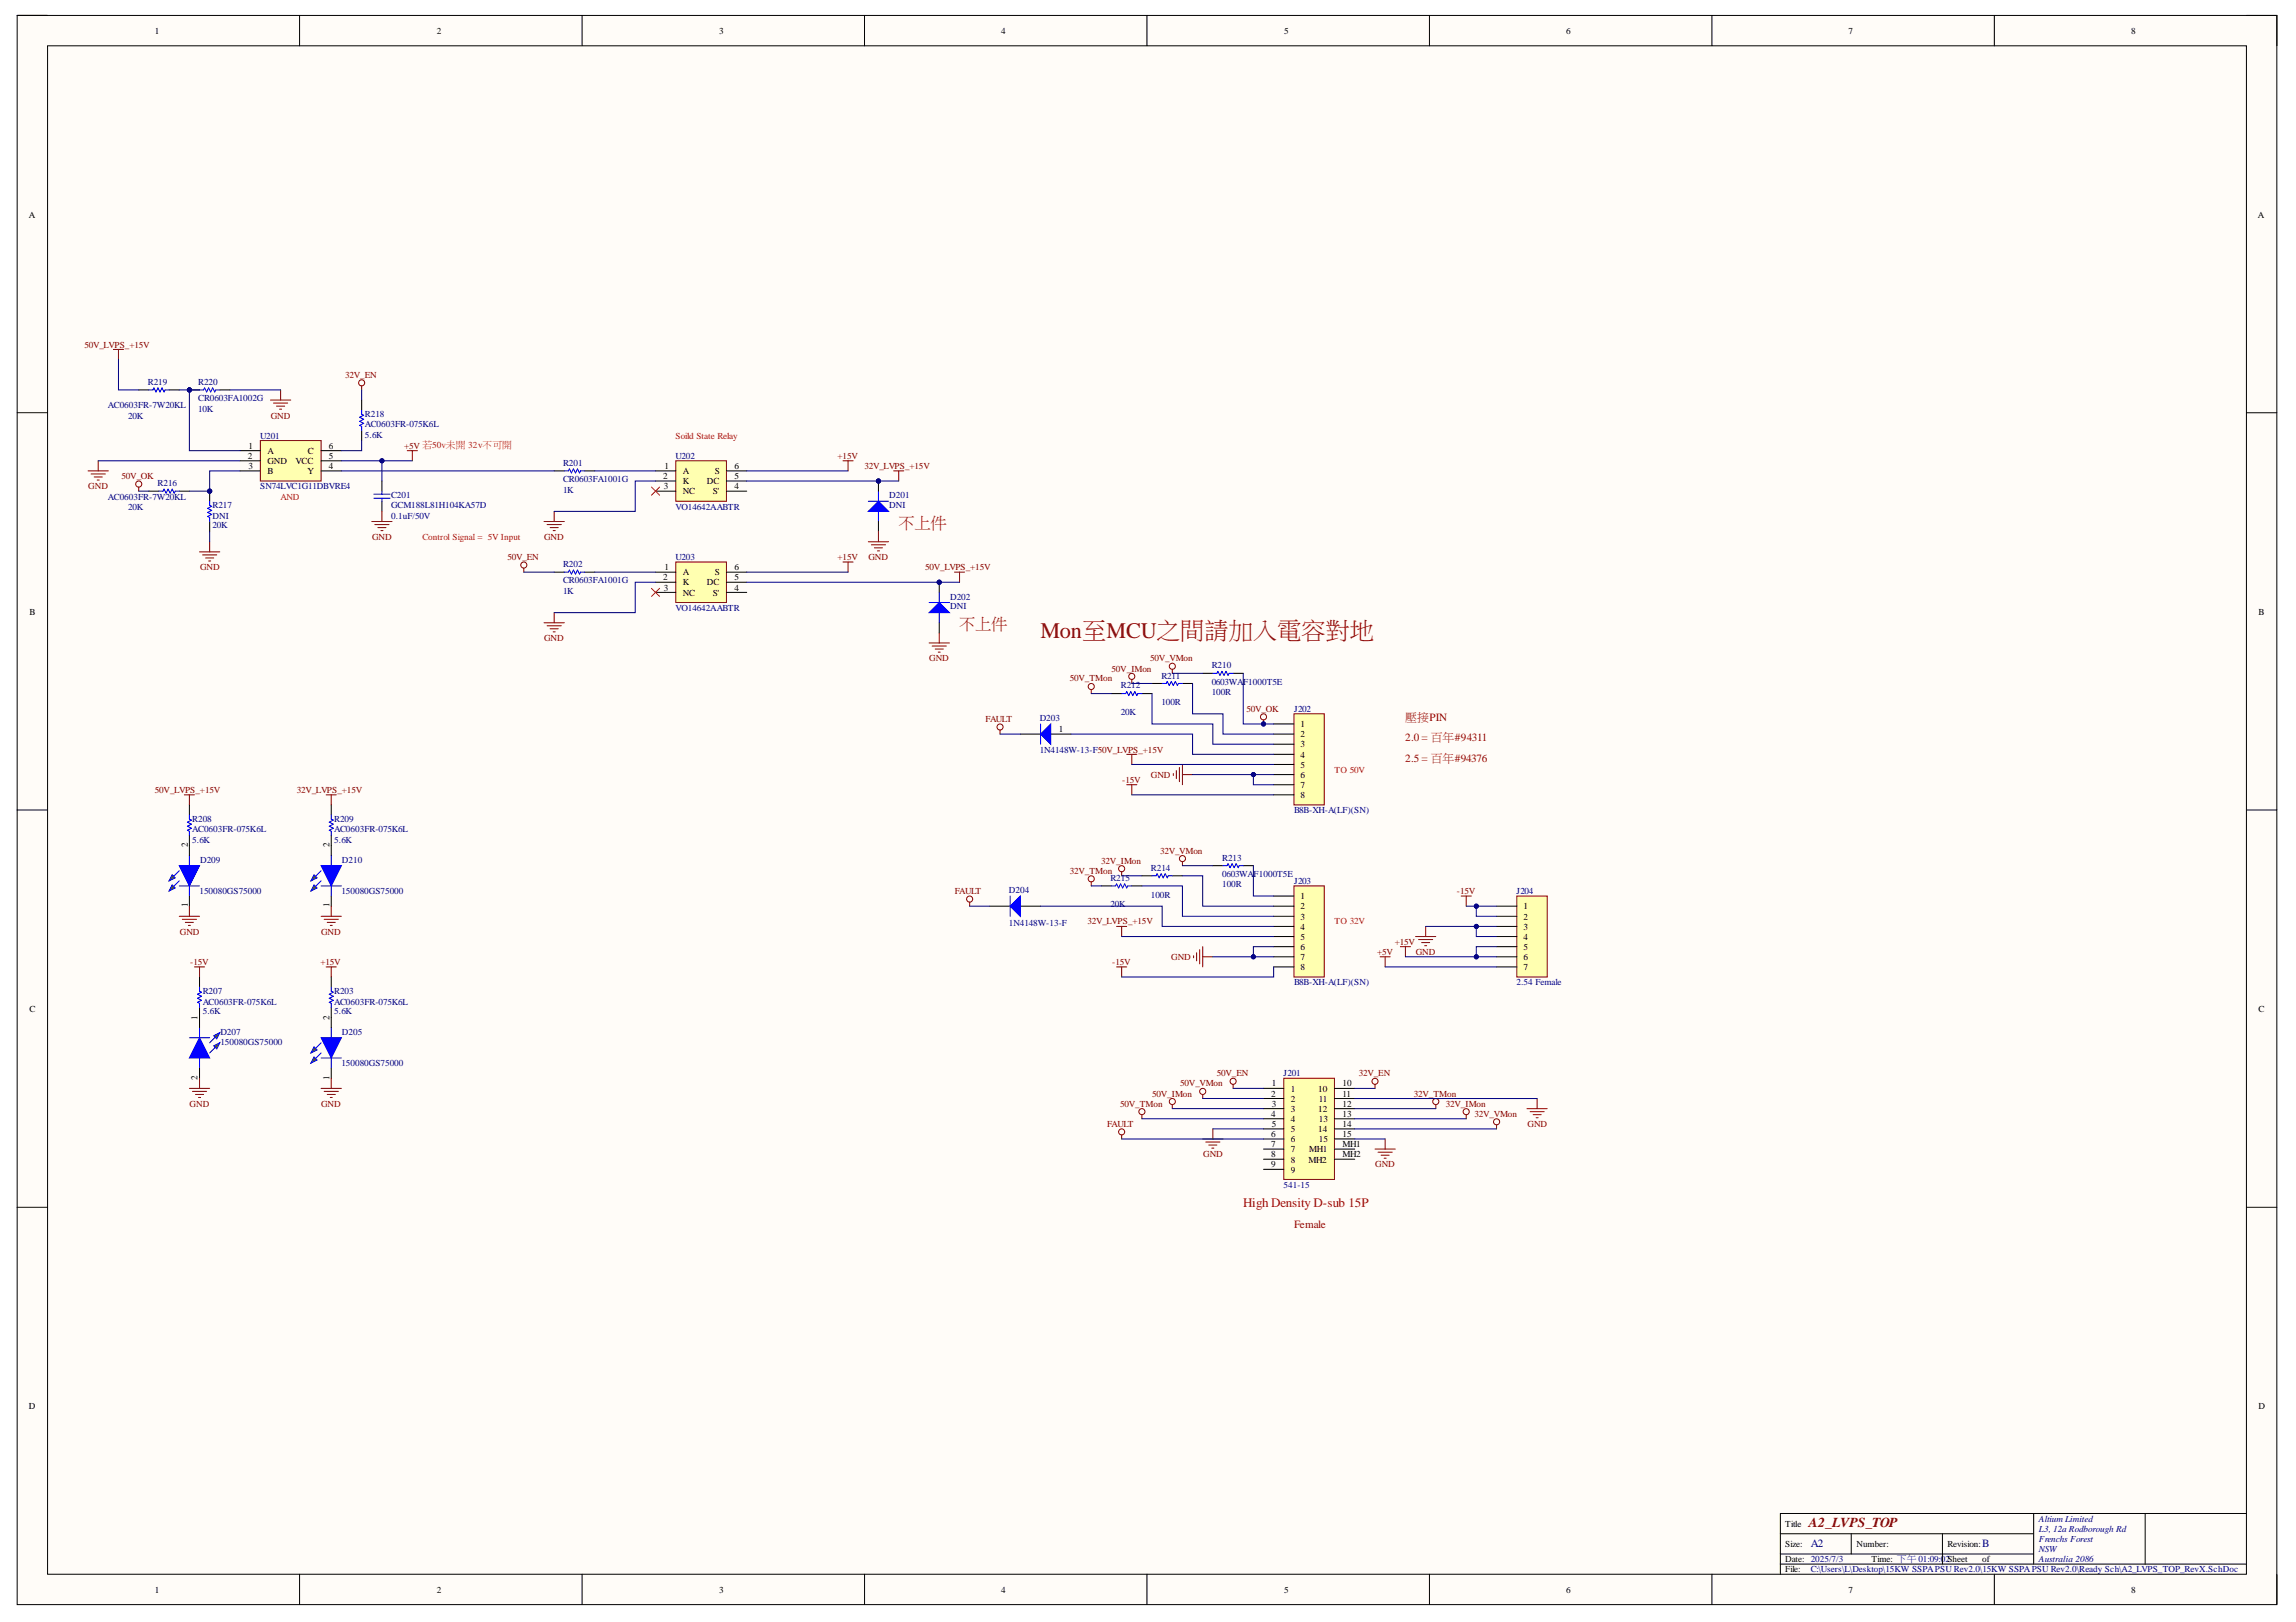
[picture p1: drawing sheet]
<svg xmlns="http://www.w3.org/2000/svg" width="297mm" height="210mm" viewBox="0 0 297 210" stroke-linecap="round" stroke-linejoin="round" font-family="sans-serif">
<defs><g id="words">
<text font-size="2.9" fill="#980000" x="134.6" y="82.5">Mon至MCU之間請加入電容對地</text>
<g font-size="2.1" fill="#980000">
<text x="116.2" y="68.3">不上件</text>
<text x="124.1" y="81.4">不上件</text>
</g>
<text font-size="1.8" fill="#800000" x="234" y="197.6">A2_LVPS_TOP</text>
<text font-size="1.7" fill="#c00" x="160.8" y="156.2">High Density D-sub 15P</text>
<text font-size="1.5" fill="#980000" x="181.8" y="93.3">壓接PIN</text>
<g font-size="1.4" fill="#980000">
<text x="181.8" y="95.9">2.0 = 百年#94311</text>
<text x="181.8" y="98.6">2.5 = 百年#94376</text>
<text x="167.4" y="158.9">Female</text>
</g>
<g font-size="1.4" fill="#000080">
<text x="234.3" y="200.3">A2</text>
<text x="256.4" y="200.3">B</text>
</g>
<g font-size="1.2">
<text x="20" y="4.4">1</text>
<text x="56.5" y="4.4">2</text>
<text x="93.1" y="4.4">3</text>
<text x="129.5" y="4.4">4</text>
<text x="166.2" y="4.4">5</text>
<text x="202.6" y="4.4">6</text>
<text x="239.2" y="4.4">7</text>
<text x="275.7" y="4.4">8</text>
<text x="3.7" y="28.1">A</text>
<text x="292.1" y="28.1">A</text>
<text x="32.1" y="59.4">2</text>
<text x="32.1" y="58.1">1</text>
<text x="34.6" y="58.8">A</text>
<text x="39.8" y="58.8">C</text>
<text x="42.6" y="58.1">6</text>
<text x="42.6" y="59.4">5</text>
<text x="32.1" y="60.7">3</text>
<text x="34.6" y="60">GND</text>
<text x="34.6" y="61.4">B</text>
<text x="38.2" y="60">VCC</text>
<text x="39.8" y="61.4">Y</text>
<text x="42.6" y="60.7">4</text>
<text x="85.8" y="62">2</text>
<text x="85.9" y="63.3">3</text>
<text x="86" y="60.7">1</text>
<text x="88.3" y="61.4">A</text>
<text x="88.3" y="62.6">K</text>
<text x="88.3" y="64">NC</text>
<text x="91.5" y="62.6">DC</text>
<text x="92.2" y="64">S'</text>
<text x="92.5" y="61.4">S</text>
<text x="95" y="60.7">6</text>
<text x="95" y="62">5</text>
<text x="95" y="63.3">4</text>
<text x="85.8" y="75.1">2</text>
<text x="85.9" y="76.4">3</text>
<text x="86" y="73.8">1</text>
<text x="88.3" y="74.5">A</text>
<text x="88.3" y="75.7">K</text>
<text x="88.3" y="77.1">NC</text>
<text x="91.5" y="75.7">DC</text>
<text x="92.2" y="77.1">S'</text>
<text x="92.5" y="74.5">S</text>
<text x="95" y="73.8">6</text>
<text x="95" y="75.1">5</text>
<text x="95" y="76.4">4</text>
<text x="3.8" y="79.5">B</text>
<text x="292.2" y="79.5">B</text>
<text x="137" y="94.8">1</text>
<text x="168.3" y="94.1">1</text>
<text x="168.3" y="95.4">2</text>
<text x="168.3" y="96.7">3</text>
<text x="168.3" y="98.1">4</text>
<text x="168.3" y="99.3">5</text>
<text x="168.3" y="100.7">6</text>
<text x="168.3" y="101.9">7</text>
<text x="168.3" y="103.3">8</text>
<text x="24.3" y="109.6" transform="rotate(-90 24.3 109.6)">2</text>
<text x="42.6" y="109.6" transform="rotate(-90 42.6 109.6)">2</text>
<text x="24.3" y="117.4" transform="rotate(-90 24.3 117.4)">1</text>
<text x="42.6" y="117.4" transform="rotate(-90 42.6 117.4)">1</text>
<text x="168.3" y="116.4">1</text>
<text x="168.3" y="117.7">2</text>
<text x="168.3" y="119">3</text>
<text x="197.1" y="117.7">1</text>
<text x="197.1" y="119">2</text>
<text x="168.3" y="120.3">4</text>
<text x="168.3" y="121.6">5</text>
<text x="168.3" y="122.9">6</text>
<text x="168.3" y="124.3">7</text>
<text x="168.3" y="125.5">8</text>
<text x="197.1" y="120.3">3</text>
<text x="197.1" y="121.6">4</text>
<text x="197.1" y="122.9">5</text>
<text x="197.1" y="124.3">6</text>
<text x="197.1" y="125.5">7</text>
<text x="3.8" y="130.9">C</text>
<text x="25.5" y="132" transform="rotate(-90 25.5 132)">1</text>
<text x="42.6" y="132" transform="rotate(-90 42.6 132)">2</text>
<text x="292.2" y="130.9">C</text>
<text x="25.5" y="139.8" transform="rotate(-90 25.5 139.8)">2</text>
<text x="42.6" y="139.7" transform="rotate(-90 42.6 139.7)">1</text>
<text x="164.5" y="141.9">2</text>
<text x="164.5" y="140.6">1</text>
<text x="164.5" y="143.2">3</text>
<text x="167" y="141.3">1</text>
<text x="167" y="142.6">2</text>
<text x="167" y="143.9">3</text>
<text x="170.5" y="141.3">10</text>
<text x="170.5" y="143.9">12</text>
<text x="170.6" y="142.6">11</text>
<text x="173.7" y="140.6">10</text>
<text x="173.7" y="141.9">11</text>
<text x="173.7" y="143.2">12</text>
<text x="164.5" y="144.6">4</text>
<text x="164.5" y="147.2">6</text>
<text x="164.5" y="148.4">7</text>
<text x="164.5" y="149.8">8</text>
<text x="164.5" y="145.8">5</text>
<text x="167" y="145.2">4</text>
<text x="167" y="146.5">5</text>
<text x="167" y="147.8">6</text>
<text x="167" y="149.1">7</text>
<text x="169.4" y="149.1">MH1</text>
<text x="170.5" y="146.5">14</text>
<text x="170.6" y="145.2">13</text>
<text x="170.6" y="147.8">15</text>
<text x="173.7" y="144.6">13</text>
<text x="173.7" y="145.8">14</text>
<text x="173.7" y="147.2">15</text>
<text x="173.7" y="148.4">MH1</text>
<text x="173.7" y="149.8">MH2</text>
<text x="164.5" y="151.1">9</text>
<text x="167" y="150.5">8</text>
<text x="167" y="151.7">9</text>
<text x="169.3" y="150.5">MH2</text>
<text x="3.7" y="182.3">D</text>
<text x="292.2" y="182.3">D</text>
<text x="231" y="197.6">Title</text>
<text x="231" y="200.2">Size:</text>
<text x="231" y="202.2">Date: 2025/7/3</text>
<text x="231" y="203.5">File:</text>
<text x="240.2" y="200.2">Number:</text>
<text x="242.1" y="202.2">Time: 下午 01:09:02Sheet</text>
<text x="251.9" y="200.2">Revision:</text>
<text x="256.4" y="202.2">of</text>
<text x="20" y="206.1">1</text>
<text x="56.5" y="206.1">2</text>
<text x="93.1" y="206.1">3</text>
<text x="129.5" y="206.1">4</text>
<text x="166.2" y="206.1">5</text>
<text x="202.6" y="206.1">6</text>
<text x="239.2" y="206.1">7</text>
<text x="275.7" y="206.1">8</text>
</g>
<g font-size="1.2" fill="#800000">
<text x="10.9" y="45">50V_LVPS_+15V</text>
<text x="44.7" y="48.9">32V_EN</text>
<text x="35" y="54.2">GND</text>
<text x="52.3" y="58.1">+5V 若50v未開 32v不可開</text>
<text x="108.4" y="59.4">+15V</text>
<text x="11.4" y="63.3">GND</text>
<text x="15.7" y="62">50V_OK</text>
<text x="111.8" y="60.7">32V_LVPS_+15V</text>
<text x="48.1" y="69.8">GND</text>
<text x="70.4" y="69.8">GND</text>
<text x="25.9" y="73.8">GND</text>
<text x="65.6" y="72.4">50V_EN</text>
<text x="108.4" y="72.4">+15V</text>
<text x="112.3" y="72.4">GND</text>
<text x="119.7" y="73.8">50V_LVPS_+15V</text>
<text x="70.4" y="82.9">GND</text>
<text x="120.2" y="85.5">GND</text>
<text x="138.4" y="88.2">50V_TMon</text>
<text x="143.8" y="86.9">50V_IMon</text>
<text x="148.8" y="85.5">50V_VMon</text>
<text x="127.5" y="93.4">FAULT</text>
<text x="161.2" y="92.1">50V_OK</text>
<text x="145.2" y="101.3">-15V</text>
<text x="148.9" y="100.7">GND</text>
<text x="20" y="102.6">50V_LVPS_+15V</text>
<text x="38.4" y="102.6">32V_LVPS_+15V</text>
<text x="138.4" y="113.1">32V_TMon</text>
<text x="142.5" y="111.8">32V_IMon</text>
<text x="150.1" y="110.5">32V_VMon</text>
<text x="123.5" y="115.7">FAULT</text>
<text x="140.7" y="119.6">32V_LVPS_+15V</text>
<text x="188.5" y="115.7">-15V</text>
<text x="23.3" y="121">GND</text>
<text x="24.6" y="124.9">-15V</text>
<text x="41.5" y="124.9">+15V</text>
<text x="41.5" y="121">GND</text>
<text x="143.9" y="124.9">-15V</text>
<text x="151.5" y="124.3">GND</text>
<text x="178.2" y="123.6">+5V</text>
<text x="180.4" y="122.2">+15V</text>
<text x="183.2" y="123.6">GND</text>
<text x="24.5" y="143.2">GND</text>
<text x="41.5" y="143.2">GND</text>
<text x="144.9" y="143.2">50V_TMon</text>
<text x="149.1" y="141.9">50V_IMon</text>
<text x="152.7" y="140.6">50V_VMon</text>
<text x="157.4" y="139.3">50V_EN</text>
<text x="175.8" y="139.3">32V_EN</text>
<text x="182.9" y="141.9">32V_TMon</text>
<text x="187" y="143.2">32V_IMon</text>
<text x="143.2" y="145.8">FAULT</text>
<text x="155.7" y="149.8">GND</text>
<text x="190.8" y="144.6">32V_VMon</text>
<text x="197.6" y="145.8">GND</text>
<text x="177.9" y="151.1">GND</text>
</g>
<g font-size="1.2" fill="#000080">
<text x="14" y="52.8">AC0603FR-7W20KL</text>
<text x="19.1" y="49.8">R219</text>
<text x="25.6" y="53.3">10K</text>
<text x="25.6" y="49.8">R220</text>
<text x="25.6" y="51.9">CR0603FA1002G</text>
<text x="16.6" y="54.2">20K</text>
<text x="33.7" y="56.8">U201</text>
<text x="47.2" y="56.6">5.6K</text>
<text x="47.2" y="54">R218</text>
<text x="47.2" y="55.3">AC0603FR-075K6L</text>
<text x="87.4" y="59.4">U202</text>
<text x="14" y="64.7">AC0603FR-7W20KL</text>
<text x="16.6" y="65.9">20K</text>
<text x="20.4" y="62.9">R216</text>
<text x="27.5" y="65.8">R217</text>
<text x="33.7" y="63.3">SN74LVC1G11DBVRE4</text>
<text x="50.6" y="64.5">C201</text>
<text x="50.6" y="65.8">GCM188L81H104KA57D</text>
<text x="72.8" y="63.7">1K</text>
<text x="72.8" y="60.3">R201</text>
<text x="72.8" y="62.4">CR0603FA1001G</text>
<text x="87.4" y="65.9">VO14642AABTR</text>
<text x="115.1" y="64.5">D201</text>
<text x="115.1" y="65.8">DNI</text>
<text x="27.5" y="68.4">20K</text>
<text x="27.5" y="67.1">DNI</text>
<text x="50.6" y="67.1">0.1uF/50V</text>
<text x="72.8" y="76.8">1K</text>
<text x="72.8" y="73.4">R202</text>
<text x="72.8" y="75.5">CR0603FA1001G</text>
<text x="87.4" y="72.4">U203</text>
<text x="122.9" y="77.6">D202</text>
<text x="87.4" y="79">VO14642AABTR</text>
<text x="122.9" y="78.9">DNI</text>
<text x="145" y="89.1">R212</text>
<text x="150.2" y="87.8">R211</text>
<text x="156.8" y="89.9">100R</text>
<text x="156.8" y="86.5">R210</text>
<text x="156.8" y="88.6">0603WAF1000T5E</text>
<text x="134.5" y="93.3">D203</text>
<text x="145" y="92.6">20K</text>
<text x="150.2" y="91.2">100R</text>
<text x="167.4" y="92.1">J202</text>
<text x="134.5" y="97.5">1N4148W-13-F50V_LVPS_+15V</text>
<text x="24.9" y="106.4">R208</text>
<text x="24.9" y="107.7">AC0603FR-075K6L</text>
<text x="43.2" y="106.4">R209</text>
<text x="43.2" y="107.7">AC0603FR-075K6L</text>
<text x="167.4" y="105.2">B8B-XH-A(LF)(SN)</text>
<text x="24.9" y="109">5.6K</text>
<text x="25.9" y="111.7">D209</text>
<text x="43.2" y="109">5.6K</text>
<text x="44.2" y="111.7">D210</text>
<text x="148.9" y="112.7">R214</text>
<text x="158.1" y="111.4">R213</text>
<text x="158.1" y="113.5">0603WA</text>
<text x="162.2" y="113.5">F1000T5E</text>
<text x="25.8" y="115.7">150080GS75000</text>
<text x="44.2" y="115.7">150080GS75000</text>
<text x="130.5" y="115.6">D204</text>
<text x="130.5" y="119.8">1N4148W-13-F</text>
<text x="143.6" y="117.4">20K</text>
<text x="143.6" y="114">R215</text>
<text x="148.9" y="116.1">100R</text>
<text x="158.1" y="114.8">100R</text>
<text x="167.4" y="114.4">J203</text>
<text x="196.2" y="115.7">J204</text>
<text x="26.2" y="131.3">5.6K</text>
<text x="26.2" y="128.7">R207</text>
<text x="26.2" y="130">AC0603FR-075K6L</text>
<text x="43.2" y="131.3">5.6K</text>
<text x="43.2" y="128.7">R203</text>
<text x="43.2" y="130">AC0603FR-075K6L</text>
<text x="167.4" y="127.5">B8B-XH-A(LF)(SN)</text>
<text x="196.2" y="127.5">2.54 Female</text>
<text x="28.5" y="133.9">D207</text>
<text x="28.5" y="135.3">150080GS75000</text>
<text x="44.2" y="138">150080GS75000</text>
<text x="44.2" y="133.9">D205</text>
<text x="166.1" y="139.3">J201</text>
<text x="166.1" y="153.7">541-15</text>
<text x="263.8" y="197">Altium Limited</text>
<text x="234.3" y="203.5">C:\Users\L\Desktop\15KW SSPAPSU Rev2.0\15KW SSPAPSU Rev2.0\Ready Sch\A2_LVPS_TOP_RevX.SchDoc</text>
<text x="263.8" y="198.2">L3, 12a Rodborough Rd</text>
<text x="263.8" y="199.6">Frenchs Forest</text>
<text x="263.8" y="200.8">NSW</text>
<text x="263.8" y="202.2">Australia 2086</text>
</g>
<g font-size="1.2" fill="#f00">
<text x="87.4" y="56.8">Soild State Relay</text>
<text x="36.3" y="64.7">AND</text>
<text x="54.7" y="69.8">Control Signal = 5V Input</text>
<text x="172.7" y="100">TO 50V</text>
<text x="172.7" y="119.6">TO 32V</text>
</g>
</g></defs>
<path d="M2.2 2h292.4v205.7h-292.4z" fill-rule="evenodd" fill="#fffcf8"/>
<path d="M2.2 2h292.4v205.7h-292.4z" fill="none" stroke="#000" stroke-width=".13"/>
<path d="M6.2 5.9h284.4v197.8h-284.4z" fill-rule="evenodd" fill="#fffcf8"/>
<g fill="none" stroke="#000" stroke-width=".13">
<path d="M2.2 2h3.9M6.2 5.9h284.4v197.8h-284.4zM38.8 2v3.9M75.3 2v3.9M111.8 2v3.9M148.4 2v3.9M184.9 2v3.9M221.5 2v3.9M258 2v3.9M290.6 2h4v3.9M2.2 53.4h3.9M290.6 53.4h4"/>
<path d="M2.2 104.8h3.9M290.6 104.8h4M2.2 156.2h3.9M290.6 156.2h4M230.3 198.5h32.8M239.5 198.5v2.6M251.3 198.5v3.9M263.1 195.9v6.5M277.5 195.9v6.5M290.6 195.9h-60.3v7.8M38.8 203.7v4M75.3 203.7v4"/>
<path d="M111.8 203.7v4M148.4 203.7v4M184.9 203.7v4M221.5 203.7v4M230.3 202.4h60.3M230.3 201.1h32.8M258 203.7v4M294.6 203.7v4"/>
</g>
<path d="M87.4 59.6h6.6v5.3h-6.6z" fill-rule="evenodd" fill="#ffffb0"/>
<path d="M87.4 59.6h6.6v5.3h-6.6z" fill="none" stroke="#800000" stroke-width=".13"/>
<path d="M84.8 60.9h2.6M84.8 62.2h2.6M84.8 63.6h2.6M94 60.9h2.6M94 62.2h2.6M94 63.6h2.6" fill="none" stroke="#000" stroke-width=".13"/>
<path d="M87.4 72.7h6.6v5.3h-6.6z" fill-rule="evenodd" fill="#ffffb0"/>
<g fill="none" stroke="#800000" stroke-width=".13">
<path d="M46.8 49.9v.6M67.8 73.5v.5M87.4 72.7h6.6v5.3h-6.6zM141.2 89.2v.6M145.8 97.6h1.3M146.4 87.9v.5M146.4 97.6v1.3M151.7 86.6v.5M141.2 114.1v.5M144.5 119.9h1.3M145.1 112.8v.5M145.1 119.9v1.3"/>
<path d="M145.8 101.5h1.3M146.4 101.5v1.4M153 111.5v.5M25.2 125.1h1.3M25.8 125.1v1.3M42.2 125.1h1.3M42.9 125.1v1.3M144.5 125.1h1.3M145.1 125.1v1.3M147.7 144.2v.6M151.7 142.9v.6M155.6 141.6v.6"/>
<path d="M159.5 140.3v.5M177.9 140.3v.6M185.8 142.9v.6M189.7 144.3v.5M193.6 145.6v.5"/>
<circle cx="46.8" cy="49.5" r=".39"/>
<circle cx="67.8" cy="73.1" r=".39"/>
<circle cx="141.2" cy="88.8" r=".39"/>
<circle cx="146.4" cy="87.5" r=".39"/>
<circle cx="151.7" cy="86.2" r=".39"/>
<circle cx="141.2" cy="113.7" r=".39"/>
<circle cx="145.1" cy="112.4" r=".39"/>
<circle cx="153" cy="111.1" r=".39"/>
<circle cx="159.5" cy="139.9" r=".39"/>
<circle cx="177.9" cy="139.9" r=".39"/>
<circle cx="147.7" cy="143.9" r=".39"/>
<circle cx="151.7" cy="142.5" r=".39"/>
<circle cx="155.6" cy="141.2" r=".39"/>
<circle cx="185.7" cy="142.6" r=".39"/>
<circle cx="189.7" cy="143.9" r=".39"/>
<circle cx="193.6" cy="145.2" r=".39"/>
</g>
<path d="M84.8 74h2.6M84.8 75.4h2.6M84.8 76.7h2.6M94 74h2.6M94 75.4h2.6M94 76.7h2.6" fill="none" stroke="#000" stroke-width=".13"/>
<path d="M84.3 63l1 1.1M84.3 76.1l1 1.1M85.3 63l-1 1.1M85.3 76.1l-1 1.1" fill="none" stroke="#f00" stroke-width=".13"/>
<path d="M41.5 134.3h2.7l-1.3 2.6z" fill="#00f"/>
<path d="M41.5 134.3h2.7l-1.3 2.6zM41.5 136.9h2.7M41.5 136.3l-1.3 1.3" fill="none" stroke="#00f" stroke-width=".13"/>
<path d="M40.6 136.8l.4 .4-.8 .4z" fill="#0f0"/>
<path d="M40.6 136.8l.4 .4-.8 .4zM41.5 135l-1.3 1.3" fill="none" stroke="#00f" stroke-width=".13"/>
<path d="M40.6 135.5l.4 .4-.8 .4z" fill="#0f0"/>
<path d="M40.6 135.5l.4 .4-.8 .4zM42.9 133v1.3M42.9 136.9v1.3" fill="none" stroke="#00f" stroke-width=".13"/>
<path d="M42.9 131.7v1.3M42.9 138.2v1.3" fill="none" stroke="#000" stroke-width=".13"/>
<path d="M42.9 139.5v1.3M41.5 140.8h2.7M41.9 141.2h1.9M42.3 141.6h1.1M42.7 142h.3" fill="none" stroke="#800000" stroke-width=".13"/>
<path d="M25.8 134.3l1.3 2.6h-2.6z" fill="#00f"/>
<path d="M24.5 134.3h2.6M25.8 134.3l1.3 2.6h-2.6zM28.4 133.6l-1.3 1.4" fill="none" stroke="#00f" stroke-width=".13"/>
<path d="M27.6 134l.8-.4-.4 .8z" fill="#0f0"/>
<path d="M27.6 134l.8-.4-.4 .8zM28.4 135l-1.3 1.3" fill="none" stroke="#00f" stroke-width=".13"/>
<path d="M27.6 135.3l.8-.3-.4 .7z" fill="#0f0"/>
<path d="M25.8 133v1.3M25.8 136.9v1.3M27.6 135.3l.8-.3-.4 .7z" fill="none" stroke="#00f" stroke-width=".13"/>
<path d="M25.8 131.7v1.3M25.8 138.2v1.3" fill="none" stroke="#000" stroke-width=".13"/>
<g fill="none" stroke="#800000" stroke-width=".13">
<path d="M184.4 119.9v1.3M189 116h1.3M189.7 116v1.3M25.8 139.5v1.3M178.5 123.8h1.4M179.2 123.8v1.3M181.2 122.5h1.3M181.8 122.5v1.3M183.1 121.2h2.7M183.5 121.6h1.9M183.9 122h1.1M184.3 122.4h.3"/>
<path d="M24.5 140.8h2.6M24.9 141.2h1.8M25.3 141.6h1M25.7 142h.2"/>
</g>
<path d="M196.2 116h4v10.4h-4z" fill-rule="evenodd" fill="#ffffb0"/>
<path d="M196.2 116h4v10.4h-4z" fill="none" stroke="#800000" stroke-width=".13"/>
<path d="M193.6 117.3h2.6M193.6 118.6h2.6M193.6 119.9h2.6M193.6 121.2h2.6M193.6 122.5h2.6M193.6 123.8h2.6M193.6 125.1h2.6" fill="none" stroke="#000" stroke-width=".13"/>
<path d="M166.1 139.5h6.5v13.1h-6.5z" fill-rule="evenodd" fill="#ffffb0"/>
<g fill="none" stroke="#800000" stroke-width=".13">
<path d="M129.4 94.5v.5M125.4 116.7v.6M166.1 139.5h6.5v13.1h-6.5zM145.1 146.9v.5M155.6 147.4h2.6M156 147.8h1.8M156.4 148.2h1M156.8 148.6h.2M156.9 146.1v1.3M197.5 143.5h2.7M197.9 143.9h1.9M198.3 144.3h1.1"/>
<path d="M198.7 144.6h.3M198.9 142.2v1.3"/>
<circle cx="129.4" cy="94.1" r=".39"/>
<circle cx="125.4" cy="116.4" r=".39"/>
<circle cx="145.1" cy="146.5" r=".39"/>
</g>
<g fill="none" stroke="#000" stroke-width=".13">
<path d="M163.5 140.8h2.6M163.5 142.2h2.6M163.5 143.5h2.6M163.5 144.8h2.6M163.5 146.1h2.6M163.5 147.4h2.6M163.5 148.7h2.6M163.5 150h2.6M163.5 151.3h2.6M172.6 140.9h2.7M172.6 142.2h2.7M172.6 143.5h2.7"/>
<path d="M172.6 144.8h2.7M172.6 146.1h2.7M172.6 147.4h2.7M172.6 148.7h2.7M172.6 150h2.7"/>
</g>
<path d="M33.7 57h7.8v5.2h-7.8z" fill-rule="evenodd" fill="#ffffb0"/>
<g fill="none" stroke="#800000" stroke-width=".13">
<path d="M12.7 59.6v1.3M33.7 57h7.8v5.2h-7.8zM52.7 58.3h1.3M53.3 58.3v1.3M109.1 59.6h1.3M109.7 59.6v1.3M11.4 60.9h2.6M11.8 61.3h1.8M12.2 61.7h1M12.6 62.1h.2M17.9 63v.6M70.4 67.5h2.6"/>
<path d="M70.8 67.9h1.8M71.2 68.3h1M71.6 68.7h.2M71.7 66.2v1.3M71.7 79.3v1.3M109.1 72.7h1.3M109.7 72.7v1.3M115.6 60.9h1.3M116.3 60.9v1.3M123.5 74h1.3M124.1 74v1.4M70.4 80.6h2.6"/>
<path d="M70.8 81h1.8M71.2 81.4h1M71.6 81.8h.2M152.2 99.7v1.1M152.6 99.3v1.9M153 98.9v2.6M151.8 100.1v.3M153 100.2h1.3M154.4 123.7v.2M154.8 123.3v1M155.2 122.9v1.8M155.6 122.5v2.6"/>
<path d="M155.6 123.8h1.3"/>
<circle cx="17.9" cy="62.6" r=".39"/>
</g>
<path d="M31.1 58.3h2.6M31.1 59.6h2.6M41.5 58.3h2.7M41.5 59.6h2.7M31.1 60.9h2.6M41.5 60.9h2.7" fill="none" stroke="#000" stroke-width=".13"/>
<circle cx="113.6" cy="62.3" r=".26" fill="#000080"/>
<circle cx="113.6" cy="62.3" r=".26" fill="none" stroke="#000080" stroke-width=".13"/>
<path d="M112.3 66.2l1.3-1.3 1.4 1.3z" fill="#00f"/>
<path d="M112.3 66.2l1.3-1.3 1.4 1.3zM112.3 64.9h2.7M113.6 63.6v1.3M113.6 66.2v1.3" fill="none" stroke="#00f" stroke-width=".13"/>
<path d="M113.6 62.2v1.4" fill="none" stroke="#000" stroke-width=".13"/>
<circle cx="113.6" cy="62.3" r=".26" fill="#000080"/>
<circle cx="113.6" cy="62.3" r=".26" fill="none" stroke="#000080" stroke-width=".13"/>
<path d="M113.6 67.5v1.3" fill="none" stroke="#000" stroke-width=".13"/>
<circle cx="121.5" cy="75.3" r=".26" fill="#000080"/>
<circle cx="121.5" cy="75.3" r=".26" fill="none" stroke="#000080" stroke-width=".13"/>
<path d="M120.2 79.3l1.3-1.3 1.3 1.3z" fill="#00f"/>
<path d="M120.2 79.3l1.3-1.3 1.3 1.3zM120.2 78h2.6M121.5 76.7v1.3M121.5 79.3v1.3" fill="none" stroke="#00f" stroke-width=".13"/>
<path d="M121.5 75.4v1.3" fill="none" stroke="#000" stroke-width=".13"/>
<circle cx="121.5" cy="75.3" r=".26" fill="#000080"/>
<circle cx="121.5" cy="75.3" r=".26" fill="none" stroke="#000080" stroke-width=".13"/>
<path d="M121.5 80.6v1.3" fill="none" stroke="#000" stroke-width=".13"/>
<path d="M112.3 70.1h2.7M112.7 70.5h1.9M113.1 70.9h1.1M113.5 71.3h.3M113.6 68.8v1.3M120.2 83.2h2.6M120.6 83.6h1.8M121 84h1M121.4 84.4h.2M121.5 81.9v1.3M23.8 102.9h1.4M24.5 102.9v1.3" fill="none" stroke="#800000" stroke-width=".13"/>
<path d="M23.2 112h2.6l-1.3 2.6z" fill="#00f"/>
<path d="M23.2 112h2.6l-1.3 2.6zM23.2 114.6h2.6M23.2 114l-1.3 1.3" fill="none" stroke="#00f" stroke-width=".13"/>
<path d="M22.3 114.5l.4 .4-.8 .4z" fill="#0f0"/>
<path d="M22.3 114.5l.4 .4-.8 .4zM23.2 112.7l-1.3 1.3" fill="none" stroke="#00f" stroke-width=".13"/>
<path d="M22.3 113.2l.4 .4-.8 .4z" fill="#0f0"/>
<path d="M22.3 113.2l.4 .4-.8 .4zM24.5 110.7v1.3M24.5 114.6v1.4" fill="none" stroke="#00f" stroke-width=".13"/>
<path d="M24.5 109.4v1.3M24.5 116v1.3" fill="none" stroke="#000" stroke-width=".13"/>
<path d="M23.2 118.6h2.6M23.6 119h1.8M24 119.4h1M24.4 119.8h.2M24.5 117.3v1.3M42.2 102.9h1.3M42.9 102.9v1.3" fill="none" stroke="#800000" stroke-width=".13"/>
<path d="M41.5 112h2.7l-1.3 2.6z" fill="#00f"/>
<path d="M41.5 112h2.7l-1.3 2.6zM41.5 114.6h2.7M41.5 114l-1.3 1.3" fill="none" stroke="#00f" stroke-width=".13"/>
<path d="M40.6 114.5l.4 .4-.8 .4z" fill="#0f0"/>
<path d="M40.6 114.5l.4 .4-.8 .4zM41.5 112.7l-1.3 1.3" fill="none" stroke="#00f" stroke-width=".13"/>
<path d="M40.6 113.2l.4 .4-.8 .4z" fill="#0f0"/>
<g fill="none" stroke="#00f" stroke-width=".13">
<path d="M20.6 63.6h.5l.1-.3 .3 .5 .2-.5 .3 .5 .3-.5 .2 .5 .2-.2h.5M73 60.9h.5l.2-.2 .2 .5 .3-.5 .3 .5 .2-.5 .3 .5 .1-.3h.5M73 74h.5l.2-.2 .2 .5 .3-.5 .3 .5 .2-.5 .3 .5 .1-.3h.5M145.1 89.8h.5l.2-.3 .2 .5 .3-.5 .3 .5 .2-.5 .3 .5 .1-.2h.5M150.4 88.4h.5l.1-.2 .3 .5 .2-.5 .3 .5 .3-.5 .2 .5 .2-.3h.5M156.9 87.1h.5l.2-.2 .2 .5 .3-.5 .3 .5 .2-.5 .3 .5 .1-.3h.5M24.5 105.5v.5l.3 .1-.6 .3 .6 .3-.6 .2 .6 .3-.6 .2 .3 .2v.5M40.6 113.2l.4 .4-.8 .4zM42.9 105.5v.5l.2 .1-.5 .3 .5 .3-.5 .2 .5 .3-.5 .2 .3 .2v.5M42.9 110.7v1.3M42.9 114.6v1.4M143.8 114.6h.5l.2-.2 .2 .5 .3-.5 .2 .5 .3-.5 .3 .5 .1-.3h.5"/>
<path d="M149 113.3h.6l.1-.2 .3 .5 .2-.5 .3 .5 .2-.5 .3 .5 .1-.3h.6M158.2 112h.5l.2-.2 .2 .5 .3-.5 .3 .5 .2-.5 .3 .5 .1-.3h.5M25.8 127.7v.6l.3 .1-.6 .3 .6 .2-.6 .3 .6 .3-.6 .2 .3 .1v.6M42.9 127.7v.6l.2 .1-.5 .3 .5 .2-.5 .3 .5 .3-.5 .2 .3 .1v.6"/>
</g>
<g fill="none" stroke="#000" stroke-width=".13">
<path d="M19.3 63.6h1.3M23.2 63.6h1.3M71.7 60.9h1.3M71.7 74h1.3M75.6 60.9h1.3M75.6 74h1.3M143.8 89.8h1.3M147.7 89.8h1.3M149 88.4h1.4M153 88.4h1.3M155.6 87.1h1.3M159.5 87.1h1.3"/>
<path d="M24.5 104.2v1.3M24.5 108.1v1.3M42.9 104.2v1.3M42.9 108.1v2.6M42.9 116v1.3M142.5 114.6h1.3M146.4 114.6h1.3M147.7 113.3h1.3M151.7 113.3h1.3M156.9 112h1.3M160.8 112h1.4M25.8 126.4v1.3"/>
<path d="M25.8 130.4v1.3M42.9 126.4v1.3M42.9 130.4v1.3"/>
</g>
<path d="M41.5 118.6h2.7M41.9 119h1.9M42.3 119.4h1.1M42.7 119.8h.3M42.9 117.3v1.3" fill="none" stroke="#800000" stroke-width=".13"/>
<circle cx="27.1" cy="63.6" r=".26" fill="#000080"/>
<circle cx="27.1" cy="63.6" r=".26" fill="none" stroke="#000080" stroke-width=".13"/>
<path d="M27.1 63.6v1.3" fill="none" stroke="#000" stroke-width=".13"/>
<circle cx="27.1" cy="63.6" r=".26" fill="#000080"/>
<circle cx="27.1" cy="63.6" r=".26" fill="none" stroke="#000080" stroke-width=".13"/>
<path d="M17.9 50.5h1.4M21.9 50.5h1.3M46.8 51.8v1.3M46.8 55.7v1.3M27.1 67.5v1.3" fill="none" stroke="#000" stroke-width=".13"/>
<path d="M19.3 50.5h.5l.1-.3 .3 .5 .2-.5 .3 .5 .3-.5 .2 .5 .2-.2h.5M46.8 53.1v.5l.3 .1-.6 .3 .6 .3-.6 .2 .6 .3-.6 .2 .3 .2v.5M27.1 64.9v.5l.3 .1-.5 .3 .5 .2-.5 .3 .5 .3-.5 .2 .2 .2v.5" fill="none" stroke="#00f" stroke-width=".13"/>
<path d="M14.7 45.2h1.3M15.3 45.2v1.3M25.8 71.4h2.6M26.2 71.8h1.8M26.6 72.2h1M27 72.6h.3M27.1 70.1v1.3" fill="none" stroke="#800000" stroke-width=".13"/>
<circle cx="24.5" cy="50.5" r=".26" fill="#000080"/>
<circle cx="24.5" cy="50.5" r=".26" fill="none" stroke="#000080" stroke-width=".13"/>
<path d="M24.5 50.5h1.3" fill="none" stroke="#000" stroke-width=".13"/>
<circle cx="24.5" cy="50.5" r=".26" fill="#000080"/>
<circle cx="24.5" cy="50.5" r=".26" fill="none" stroke="#000080" stroke-width=".13"/>
<path d="M28.4 50.5h1.3" fill="none" stroke="#000" stroke-width=".13"/>
<path d="M25.8 50.5h.5l.2-.3 .2 .5 .3-.5 .3 .5 .2-.5 .3 .5 .1-.2h.5" fill="none" stroke="#00f" stroke-width=".13"/>
<path d="M35 51.8h2.6M35.4 52.2h1.8M35.8 52.6h1M36.2 52.9h.2M36.3 50.5v1.3" fill="none" stroke="#800000" stroke-width=".13"/>
<path d="M167.4 92.4h3.9v11.8h-3.9z" fill-rule="evenodd" fill="#ffffb0"/>
<path d="M167.4 92.4h3.9v11.8h-3.9z" fill="none" stroke="#800000" stroke-width=".13"/>
<path d="M164.8 93.7h2.6M164.8 95h2.6M164.8 96.3h2.6M164.8 97.6h2.6M164.8 98.9h2.6M164.8 100.2h2.6M164.8 101.5h2.6M164.8 102.9h2.6" fill="none" stroke="#000" stroke-width=".13"/>
<path d="M167.4 114.6h3.9v11.8h-3.9z" fill-rule="evenodd" fill="#ffffb0"/>
<g fill="none" stroke="#800000" stroke-width=".13">
<path d="M163.5 93.2v.5M167.4 114.6h3.9v11.8h-3.9z"/>
<circle cx="163.5" cy="92.8" r=".39"/>
</g>
<path d="M164.8 116h2.6M164.8 117.3h2.6M164.8 118.6h2.6M164.8 119.9h2.6M164.8 121.2h2.6M164.8 122.5h2.6M164.8 123.8h2.6M164.8 125.1h2.6" fill="none" stroke="#000" stroke-width=".13"/>
<circle cx="163.5" cy="93.7" r=".26" fill="#000080"/>
<circle cx="163.5" cy="93.7" r=".26" fill="none" stroke="#000080" stroke-width=".13"/>
<path d="M49.4 62.2v1.4M49.4 64.9v1.3M132 95h2.6M135.9 95h2.7" fill="none" stroke="#000" stroke-width=".13"/>
<path d="M48.4 64h2.1M48.4 64.5h2.1M49.4 63.6v.4M49.4 64.5v.4" fill="none" stroke="#00f" stroke-width=".13"/>
<path d="M48.1 67.5h2.6M48.5 67.9h1.8M48.9 68.3h1M49.3 68.7h.2M49.4 66.2v1.3" fill="none" stroke="#800000" stroke-width=".13"/>
<path d="M134.6 95l1.3-1.3v2.6z" fill="#00f"/>
<path d="M134.6 95l1.3-1.3v2.6zM134.6 93.7v2.6" fill="none" stroke="#00f" stroke-width=".13"/>
<path d="M128.1 117.3h2.6M132 117.3h2.6" fill="none" stroke="#000" stroke-width=".13"/>
<path d="M130.7 117.3l1.3-1.3v2.6z" fill="#00f"/>
<path d="M130.7 117.3l1.3-1.3v2.6zM130.7 116v2.6" fill="none" stroke="#00f" stroke-width=".13"/>
<path d="M177.9 148.7h2.6M178.3 149.1h1.8M178.7 149.5h1M179.1 149.9h.2M179.2 147.4v1.3" fill="none" stroke="#800000" stroke-width=".13"/>
<path d="M12.7 59.6h18.4M15.3 46.5v4h2.6M23.2 50.5h2.6M46.8 50.5v1.3M17.9 63.6h1.4" fill="none" stroke="#000080" stroke-width=".13"/>
<circle cx="24.5" cy="50.5" r=".26" fill="#000080"/>
<g fill="none" stroke="#000080" stroke-width=".13">
<path d="M31.1 60.9h-4v2.7h-2.6"/>
<circle cx="24.5" cy="50.5" r=".26"/>
</g>
<circle cx="27.1" cy="63.6" r=".26" fill="#000080"/>
<g fill="none" stroke="#000080" stroke-width=".13">
<path d="M24.5 50.5v7.8h6.6"/>
<circle cx="27.1" cy="63.6" r=".26"/>
</g>
<circle cx="24.5" cy="50.5" r=".26" fill="#000080"/>
<g fill="none" stroke="#000080" stroke-width=".13">
<path d="M29.7 50.5h6.6M44.2 59.6h9.1M44.2 60.9h27.5"/>
<circle cx="24.5" cy="50.5" r=".26"/>
</g>
<circle cx="49.4" cy="59.6" r=".26" fill="#000080"/>
<g fill="none" stroke="#000080" stroke-width=".13">
<path d="M46.8 57v1.3h-2.6M67.8 74h3.9M76.9 74h7.9M76.9 60.9h7.9M84.8 75.4h-2.6v3.9h-10.5M84.8 62.2h-2.6v4h-10.5M96.6 75.4h27.5"/>
<circle cx="49.4" cy="59.6" r=".26"/>
</g>
<circle cx="121.5" cy="75.3" r=".26" fill="#000080"/>
<g fill="none" stroke="#000080" stroke-width=".13">
<path d="M96.6 62.2h19.7M96.6 74h13.1"/>
<circle cx="121.5" cy="75.3" r=".26"/>
</g>
<circle cx="113.6" cy="62.3" r=".26" fill="#000080"/>
<g fill="none" stroke="#000080" stroke-width=".13">
<path d="M96.6 60.9h13.1M129.4 95h2.6M138.6 95h15.7v2.6h10.5M141.2 89.8h2.6M146.4 98.9h18.4M146.4 88.4h2.6M149 89.8v3.9h7.9v2.6h7.9M151.7 87.1h3.9M125.4 117.3h2.7M134.6 117.3h15.8v2.6h14.4M141.2 114.6h1.3M145.1 113.3h2.6"/>
<path d="M146.4 102.9h18.4M147.7 114.6h5.3v4h11.8M153 113.3h2.6v4h9.2M153 112h3.9M154.3 100.2h10.5M145.1 121.2h19.7M164.8 125.1v1.3h-19.7M145.1 147.4h18.4M147.7 144.8h15.8M151.7 143.5h11.8"/>
<circle cx="113.6" cy="62.3" r=".26"/>
</g>
<circle cx="162.2" cy="100.2" r=".26" fill="#000080"/>
<g fill="none" stroke="#000080" stroke-width=".13">
<path d="M154.3 88.4v4h3.9v2.6h6.6M156.9 123.8h7.9M155.6 142.2h7.9M156.9 146.1h6.6"/>
<circle cx="162.2" cy="100.2" r=".26"/>
</g>
<circle cx="162.2" cy="123.8" r=".26" fill="#000080"/>
<g fill="none" stroke="#000080" stroke-width=".13">
<path d="M160.8 87.1v6.6h4M159.5 140.8h4"/>
<circle cx="162.2" cy="123.8" r=".26"/>
</g>
<circle cx="163.5" cy="93.7" r=".26" fill="#000080"/>
<g fill="none" stroke="#000080" stroke-width=".13">
<path d="M164.8 122.5h-2.6v1.3"/>
<circle cx="163.5" cy="93.7" r=".26"/>
</g>
<circle cx="162.2" cy="123.8" r=".26" fill="#000080"/>
<g fill="none" stroke="#000080" stroke-width=".13">
<path d="M162.2 112v4h2.6M162.2 100.2v1.3h2.6"/>
<circle cx="162.2" cy="123.8" r=".26"/>
</g>
<circle cx="162.2" cy="100.2" r=".26" fill="#000080"/>
<g fill="none" stroke="#000080" stroke-width=".13">
<path d="M179.2 125.1h14.4M181.8 123.8h11.8M175.3 147.4h3.9M175.3 146.1h18.3M175.3 144.8h14.4M175.3 143.5h10.5M175.3 142.2h23.6M175.3 140.9h2.6"/>
<circle cx="162.2" cy="100.2" r=".26"/>
</g>
<circle cx="191" cy="123.8" r=".26" fill="#000080"/>
<g fill="none" stroke="#000080" stroke-width=".13">
<path d="M184.4 119.9h9.2"/>
<circle cx="191" cy="123.8" r=".26"/>
</g>
<circle cx="191" cy="119.9" r=".26" fill="#000080"/>
<g fill="none" stroke="#000080" stroke-width=".13">
<path d="M189.7 117.3h3.9"/>
<circle cx="191" cy="119.9" r=".26"/>
</g>
<circle cx="191" cy="117.3" r=".26" fill="#000080"/>
<g fill="none" stroke="#000080" stroke-width=".13">
<path d="M193.6 122.5h-2.6v1.3"/>
<circle cx="191" cy="117.3" r=".26"/>
</g>
<circle cx="191" cy="123.8" r=".26" fill="#000080"/>
<g fill="none" stroke="#000080" stroke-width=".13">
<path d="M191 119.9v1.3h2.6"/>
<circle cx="191" cy="123.8" r=".26"/>
</g>
<circle cx="191" cy="119.9" r=".26" fill="#000080"/>
<g fill="none" stroke="#000080" stroke-width=".13">
<path d="M191 117.3v1.3h2.6"/>
<circle cx="191" cy="119.9" r=".26"/>
</g>
<circle cx="191" cy="117.3" r=".26" fill="#000080"/>
<g fill="none" stroke="#000080" stroke-width=".13">
<path d="M49.4 59.6v2.6M27.1 68.8v1.3"/>
<circle cx="191" cy="117.3" r=".26"/>
</g>
<circle cx="49.4" cy="59.6" r=".26" fill="#000080"/>
<circle cx="49.4" cy="59.6" r=".26" fill="none" stroke="#000080" stroke-width=".13"/>
<use href="#words"/>
</svg>
